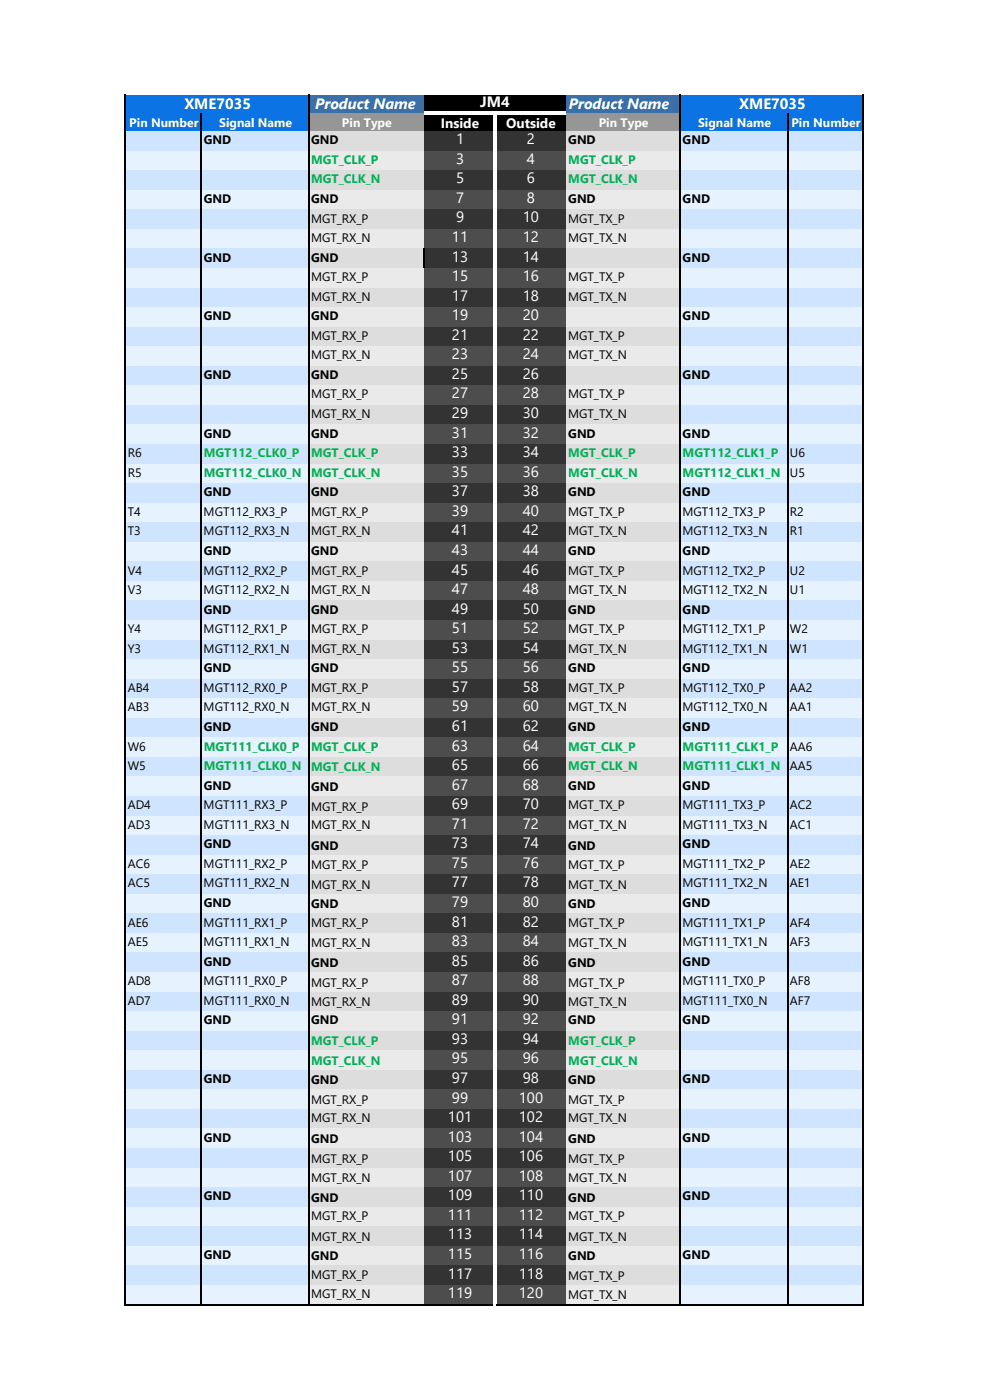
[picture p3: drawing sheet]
<svg xmlns="http://www.w3.org/2000/svg" width="210mm" height="297mm" viewBox="0 0 210 297" stroke-linecap="round" stroke-linejoin="round" font-family="sans-serif">
<defs><g id="words">
<g font-size="3.2" fill="#fff">
<text x="39.1" y="23.1">XME7035</text>
<text x="66.8" y="23.2">Product Name</text>
<text x="101.9" y="22.6">JM4</text>
<text x="120.6" y="23.2">Product Name</text>
<text x="156.8" y="23.1">XME7035</text>
<text x="96.7" y="30.6">1</text>
<text x="96.7" y="34.8">3</text>
<text x="111.8" y="30.6">2</text>
<text x="111.8" y="34.8">4</text>
<text x="96.7" y="38.9">5</text>
<text x="111.8" y="38.9">6</text>
<text x="96.7" y="43.1">7</text>
<text x="96.7" y="47.2">9</text>
<text x="110.9" y="47.2">10</text>
<text x="111.8" y="43.1">8</text>
<text x="95.9" y="51.4">11</text>
<text x="110.9" y="51.4">12</text>
<text x="95.9" y="55.5">13</text>
<text x="95.9" y="59.6">15</text>
<text x="110.9" y="55.5">14</text>
<text x="110.9" y="59.6">16</text>
<text x="95.9" y="63.8">17</text>
<text x="110.9" y="63.8">18</text>
<text x="95.9" y="67.9">19</text>
<text x="110.9" y="67.9">20</text>
<text x="95.9" y="72.1">21</text>
<text x="95.9" y="76.2">23</text>
<text x="110.9" y="72.1">22</text>
<text x="110.9" y="76.2">24</text>
<text x="95.9" y="80.4">25</text>
<text x="110.9" y="80.4">26</text>
<text x="95.9" y="84.5">27</text>
<text x="95.9" y="88.7">29</text>
<text x="110.9" y="84.5">28</text>
<text x="110.9" y="88.7">30</text>
<text x="95.9" y="92.8">31</text>
<text x="110.9" y="92.8">32</text>
<text x="95.9" y="97">33</text>
<text x="95.9" y="101.1">35</text>
<text x="110.9" y="97">34</text>
<text x="110.9" y="101.1">36</text>
<text x="95.9" y="105.3">37</text>
<text x="110.9" y="105.3">38</text>
<text x="95.9" y="109.4">39</text>
<text x="95.9" y="113.6">41</text>
<text x="110.9" y="109.4">40</text>
<text x="110.9" y="113.6">42</text>
<text x="95.9" y="117.7">43</text>
<text x="110.9" y="117.7">44</text>
<text x="95.9" y="121.9">45</text>
<text x="110.9" y="121.9">46</text>
<text x="95.9" y="126">47</text>
<text x="95.9" y="130.2">49</text>
<text x="110.9" y="126">48</text>
<text x="110.9" y="130.2">50</text>
<text x="95.9" y="134.3">51</text>
<text x="110.9" y="134.3">52</text>
<text x="95.9" y="138.5">53</text>
<text x="95.9" y="142.6">55</text>
<text x="110.9" y="138.5">54</text>
<text x="110.9" y="142.6">56</text>
<text x="95.9" y="146.8">57</text>
<text x="110.9" y="146.8">58</text>
<text x="95.9" y="150.9">59</text>
<text x="95.9" y="155.1">61</text>
<text x="110.9" y="150.9">60</text>
<text x="110.9" y="155.1">62</text>
<text x="95.9" y="159.2">63</text>
<text x="110.9" y="159.2">64</text>
<text x="95.9" y="163.4">65</text>
<text x="95.9" y="167.5">67</text>
<text x="110.9" y="163.4">66</text>
<text x="110.9" y="167.5">68</text>
<text x="95.9" y="171.7">69</text>
<text x="110.9" y="171.7">70</text>
<text x="95.9" y="175.8">71</text>
<text x="95.9" y="180">73</text>
<text x="110.9" y="175.8">72</text>
<text x="110.9" y="180">74</text>
<text x="95.9" y="184.1">75</text>
<text x="110.9" y="184.1">76</text>
<text x="95.9" y="188.3">77</text>
<text x="110.9" y="188.3">78</text>
<text x="95.9" y="192.4">79</text>
<text x="95.9" y="196.6">81</text>
<text x="110.9" y="192.4">80</text>
<text x="110.9" y="196.6">82</text>
<text x="95.9" y="200.7">83</text>
<text x="110.9" y="200.7">84</text>
<text x="95.9" y="204.9">85</text>
<text x="95.9" y="209">87</text>
<text x="110.9" y="204.9">86</text>
<text x="110.9" y="209">88</text>
<text x="95.9" y="213.1">89</text>
<text x="110.9" y="213.1">90</text>
<text x="95.9" y="217.3">91</text>
<text x="95.9" y="221.4">93</text>
<text x="110.9" y="217.3">92</text>
<text x="110.9" y="221.4">94</text>
<text x="95.9" y="225.6">95</text>
<text x="110.9" y="225.6">96</text>
<text x="95.9" y="229.7">97</text>
<text x="95.9" y="233.9">99</text>
<text x="110.1" y="233.9">100</text>
<text x="110.9" y="229.7">98</text>
<text x="95" y="238">101</text>
<text x="110.1" y="238">102</text>
<text x="95" y="242.2">103</text>
<text x="110.1" y="242.2">104</text>
<text x="95" y="246.3">105</text>
<text x="95" y="250.5">107</text>
<text x="110.1" y="246.3">106</text>
<text x="110.1" y="250.5">108</text>
<text x="95" y="254.6">109</text>
<text x="110.1" y="254.6">110</text>
<text x="95" y="258.8">111</text>
<text x="95" y="262.9">113</text>
<text x="110.1" y="258.8">112</text>
<text x="110.1" y="262.9">114</text>
<text x="95" y="267.1">115</text>
<text x="110.1" y="267.1">116</text>
<text x="95" y="271.2">117</text>
<text x="95" y="275.4">119</text>
<text x="110.1" y="271.2">118</text>
<text x="110.1" y="275.4">120</text>
</g>
<g font-size="2.9" fill="#fff">
<text x="93.5" y="27.1">Inside</text>
<text x="107.4" y="27.1">Outside</text>
</g>
<g font-size="2.6" fill="#fff">
<text x="27.4" y="26.9">Pin Number</text>
<text x="46.5" y="26.9">Signal Name</text>
<text x="72.5" y="26.9">Pin Type</text>
<text x="127" y="26.9">Pin Type</text>
<text x="148.1" y="26.9">Signal Name</text>
<text x="167.9" y="26.9">Pin Number</text>
</g>
<g font-size="2.6">
<text x="43.2" y="30.6">GND</text>
<text x="66" y="30.6">GND</text>
<text x="120.5" y="30.6">GND</text>
<text x="144.8" y="30.6">GND</text>
<text x="43.2" y="43.1">GND</text>
<text x="66" y="47.2">MGT_RX_P</text>
<text x="66" y="43.1">GND</text>
<text x="120.5" y="47.2">MGT_TX_P</text>
<text x="120.5" y="43.1">GND</text>
<text x="144.8" y="43.1">GND</text>
<text x="66" y="51.3">MGT_RX_N</text>
<text x="120.5" y="51.3">MGT_TX_N</text>
<text x="43.2" y="55.5">GND</text>
<text x="66" y="59.6">MGT_RX_P</text>
<text x="66" y="55.5">GND</text>
<text x="120.5" y="59.6">MGT_TX_P</text>
<text x="144.8" y="55.5">GND</text>
<text x="66" y="63.8">MGT_RX_N</text>
<text x="120.5" y="63.8">MGT_TX_N</text>
<text x="43.2" y="67.9">GND</text>
<text x="66" y="67.9">GND</text>
<text x="144.8" y="67.9">GND</text>
<text x="66" y="72.1">MGT_RX_P</text>
<text x="66" y="76.2">MGT_RX_N</text>
<text x="120.5" y="72.1">MGT_TX_P</text>
<text x="120.5" y="76.2">MGT_TX_N</text>
<text x="43.2" y="80.4">GND</text>
<text x="66" y="80.4">GND</text>
<text x="144.8" y="80.4">GND</text>
<text x="66" y="84.5">MGT_RX_P</text>
<text x="66" y="88.7">MGT_RX_N</text>
<text x="120.5" y="84.5">MGT_TX_P</text>
<text x="120.5" y="88.7">MGT_TX_N</text>
<text x="43.2" y="92.8">GND</text>
<text x="66" y="92.8">GND</text>
<text x="120.5" y="92.8">GND</text>
<text x="144.8" y="92.8">GND</text>
<text x="27.1" y="97">R6</text>
<text x="27.1" y="101.1">R5</text>
<text x="167.6" y="97">U6</text>
<text x="167.6" y="101.1">U5</text>
<text x="43.2" y="105.3">GND</text>
<text x="66" y="105.3">GND</text>
<text x="120.5" y="105.3">GND</text>
<text x="144.8" y="105.3">GND</text>
<text x="27.1" y="109.4">T4</text>
<text x="27.1" y="113.6">T3</text>
<text x="43.2" y="109.4">MGT112_RX3_P</text>
<text x="43.2" y="113.6">MGT112_RX3_N</text>
<text x="66" y="109.4">MGT_RX_P</text>
<text x="66" y="113.6">MGT_RX_N</text>
<text x="120.5" y="109.4">MGT_TX_P</text>
<text x="120.5" y="113.6">MGT_TX_N</text>
<text x="144.8" y="109.4">MGT112_TX3_P</text>
<text x="144.8" y="113.6">MGT112_TX3_N</text>
<text x="167.6" y="109.4">R2</text>
<text x="167.6" y="113.6">R1</text>
<text x="43.2" y="117.7">GND</text>
<text x="66" y="117.7">GND</text>
<text x="120.5" y="117.7">GND</text>
<text x="144.8" y="117.7">GND</text>
<text x="27.1" y="121.9">V4</text>
<text x="43.2" y="121.9">MGT112_RX2_P</text>
<text x="66" y="121.9">MGT_RX_P</text>
<text x="120.5" y="121.9">MGT_TX_P</text>
<text x="144.8" y="121.9">MGT112_TX2_P</text>
<text x="167.6" y="121.9">U2</text>
<text x="27.1" y="126">V3</text>
<text x="43.2" y="126">MGT112_RX2_N</text>
<text x="43.2" y="130.2">GND</text>
<text x="66" y="126">MGT_RX_N</text>
<text x="66" y="130.2">GND</text>
<text x="120.5" y="126">MGT_TX_N</text>
<text x="120.5" y="130.2">GND</text>
<text x="144.8" y="126">MGT112_TX2_N</text>
<text x="144.8" y="130.2">GND</text>
<text x="167.6" y="126">U1</text>
<text x="27.1" y="134.3">Y4</text>
<text x="43.2" y="134.3">MGT112_RX1_P</text>
<text x="66" y="134.3">MGT_RX_P</text>
<text x="120.5" y="134.3">MGT_TX_P</text>
<text x="144.8" y="134.3">MGT112_TX1_P</text>
<text x="167.6" y="134.3">W2</text>
<text x="27.1" y="138.5">Y3</text>
<text x="43.2" y="138.5">MGT112_RX1_N</text>
<text x="43.2" y="142.6">GND</text>
<text x="66" y="138.5">MGT_RX_N</text>
<text x="66" y="142.6">GND</text>
<text x="120.5" y="138.5">MGT_TX_N</text>
<text x="120.5" y="142.6">GND</text>
<text x="144.8" y="138.5">MGT112_TX1_N</text>
<text x="144.8" y="142.6">GND</text>
<text x="167.6" y="138.5">W1</text>
<text x="27.1" y="146.8">AB4</text>
<text x="43.2" y="146.8">MGT112_RX0_P</text>
<text x="66" y="146.8">MGT_RX_P</text>
<text x="120.5" y="146.8">MGT_TX_P</text>
<text x="144.8" y="146.8">MGT112_TX0_P</text>
<text x="167.6" y="146.8">AA2</text>
<text x="27.1" y="150.9">AB3</text>
<text x="43.2" y="150.9">MGT112_RX0_N</text>
<text x="43.2" y="155.1">GND</text>
<text x="66" y="150.9">MGT_RX_N</text>
<text x="66" y="155.1">GND</text>
<text x="120.5" y="150.9">MGT_TX_N</text>
<text x="120.5" y="155.1">GND</text>
<text x="144.8" y="150.9">MGT112_TX0_N</text>
<text x="144.8" y="155.1">GND</text>
<text x="167.6" y="150.9">AA1</text>
<text x="27.1" y="159.2">W6</text>
<text x="167.6" y="159.2">AA6</text>
<text x="27.1" y="163.4">W5</text>
<text x="43.2" y="167.5">GND</text>
<text x="66" y="167.8">GND</text>
<text x="120.5" y="167.5">GND</text>
<text x="144.8" y="167.5">GND</text>
<text x="167.6" y="163.4">AA5</text>
<text x="27.1" y="171.7">AD4</text>
<text x="43.2" y="171.7">MGT111_RX3_P</text>
<text x="66" y="172">MGT_RX_P</text>
<text x="120.5" y="171.7">MGT_TX_P</text>
<text x="144.8" y="171.7">MGT111_TX3_P</text>
<text x="167.6" y="171.7">AC2</text>
<text x="27.1" y="175.8">AD3</text>
<text x="43.2" y="175.8">MGT111_RX3_N</text>
<text x="43.2" y="180">GND</text>
<text x="66" y="175.8">MGT_RX_N</text>
<text x="120.5" y="175.8">MGT_TX_N</text>
<text x="144.8" y="175.8">MGT111_TX3_N</text>
<text x="144.8" y="180">GND</text>
<text x="167.6" y="175.8">AC1</text>
<text x="27.1" y="184.1">AC6</text>
<text x="43.2" y="184.1">MGT111_RX2_P</text>
<text x="66" y="184.4">MGT_RX_P</text>
<text x="66" y="180.3">GND</text>
<text x="120.5" y="184.4">MGT_TX_P</text>
<text x="120.5" y="180.3">GND</text>
<text x="144.8" y="184.1">MGT111_TX2_P</text>
<text x="167.6" y="184.1">AE2</text>
<text x="27.1" y="188.3">AC5</text>
<text x="43.2" y="188.3">MGT111_RX2_N</text>
<text x="66" y="188.6">MGT_RX_N</text>
<text x="120.5" y="188.6">MGT_TX_N</text>
<text x="144.8" y="188.3">MGT111_TX2_N</text>
<text x="167.6" y="188.3">AE1</text>
<text x="27.1" y="196.6">AE6</text>
<text x="43.2" y="196.6">MGT111_RX1_P</text>
<text x="43.2" y="192.4">GND</text>
<text x="66" y="196.6">MGT_RX_P</text>
<text x="66" y="192.7">GND</text>
<text x="120.5" y="196.6">MGT_TX_P</text>
<text x="120.5" y="192.7">GND</text>
<text x="144.8" y="196.6">MGT111_TX1_P</text>
<text x="144.8" y="192.4">GND</text>
<text x="167.6" y="196.6">AF4</text>
<text x="27.1" y="200.7">AE5</text>
<text x="43.2" y="200.7">MGT111_RX1_N</text>
<text x="66" y="201">MGT_RX_N</text>
<text x="120.5" y="201">MGT_TX_N</text>
<text x="144.8" y="200.7">MGT111_TX1_N</text>
<text x="167.6" y="200.7">AF3</text>
<text x="27.1" y="209">AD8</text>
<text x="43.2" y="209">MGT111_RX0_P</text>
<text x="43.2" y="204.9">GND</text>
<text x="66" y="209.3">MGT_RX_P</text>
<text x="66" y="205.1">GND</text>
<text x="120.5" y="209.3">MGT_TX_P</text>
<text x="120.5" y="205.1">GND</text>
<text x="144.8" y="209">MGT111_TX0_P</text>
<text x="144.8" y="204.9">GND</text>
<text x="167.6" y="209">AF8</text>
<text x="27.1" y="213.1">AD7</text>
<text x="43.2" y="213.1">MGT111_RX0_N</text>
<text x="66" y="213.4">MGT_RX_N</text>
<text x="120.5" y="213.4">MGT_TX_N</text>
<text x="144.8" y="213.1">MGT111_TX0_N</text>
<text x="167.6" y="213.1">AF7</text>
<text x="43.2" y="217.3">GND</text>
<text x="66" y="217.3">GND</text>
<text x="120.5" y="217.3">GND</text>
<text x="144.8" y="217.3">GND</text>
<text x="43.2" y="229.7">GND</text>
<text x="66" y="230">GND</text>
<text x="120.5" y="230">GND</text>
<text x="144.8" y="229.7">GND</text>
<text x="66" y="234.2">MGT_RX_P</text>
<text x="66" y="238">MGT_RX_N</text>
<text x="120.5" y="234.2">MGT_TX_P</text>
<text x="120.5" y="238">MGT_TX_N</text>
<text x="43.2" y="242.2">GND</text>
<text x="66" y="242.5">GND</text>
<text x="120.5" y="242.5">GND</text>
<text x="144.8" y="242.2">GND</text>
<text x="66" y="246.6">MGT_RX_P</text>
<text x="66" y="250.8">MGT_RX_N</text>
<text x="120.5" y="246.6">MGT_TX_P</text>
<text x="120.5" y="250.8">MGT_TX_N</text>
<text x="43.2" y="254.6">GND</text>
<text x="66" y="254.9">GND</text>
<text x="120.5" y="254.9">GND</text>
<text x="144.8" y="254.6">GND</text>
<text x="66" y="258.8">MGT_RX_P</text>
<text x="66" y="263.2">MGT_RX_N</text>
<text x="120.5" y="258.8">MGT_TX_P</text>
<text x="120.5" y="263.2">MGT_TX_N</text>
<text x="43.2" y="267.1">GND</text>
<text x="66" y="267.4">GND</text>
<text x="120.5" y="267.4">GND</text>
<text x="144.8" y="267.1">GND</text>
<text x="66" y="271.2">MGT_RX_P</text>
<text x="66" y="275.4">MGT_RX_N</text>
<text x="120.5" y="271.5">MGT_TX_P</text>
<text x="120.5" y="275.7">MGT_TX_N</text>
</g>
<g font-size="2.6" fill="#00b050">
<text x="66" y="34.8">MGT_CLK_P</text>
<text x="120.5" y="34.8">MGT_CLK_P</text>
<text x="66" y="38.9">MGT_CLK_N</text>
<text x="120.5" y="38.9">MGT_CLK_N</text>
<text x="43.2" y="97">MGT112_CLK0_P</text>
<text x="43.2" y="101.1">MGT112_CLK0_N</text>
<text x="66" y="97">MGT_CLK_P</text>
<text x="66" y="101.1">MGT_CLK_N</text>
<text x="120.5" y="97">MGT_CLK_P</text>
<text x="120.5" y="101.1">MGT_CLK_N</text>
<text x="144.8" y="97">MGT112_CLK1_P</text>
<text x="144.8" y="101.1">MGT112_CLK1_N</text>
<text x="43.2" y="159.2">MGT111_CLK0_P</text>
<text x="66" y="159.2">MGT_CLK_P</text>
<text x="120.5" y="159.2">MGT_CLK_P</text>
<text x="144.8" y="159.2">MGT111_CLK1_P</text>
<text x="43.2" y="163.4">MGT111_CLK0_N</text>
<text x="66" y="163.7">MGT_CLK_N</text>
<text x="120.5" y="163.4">MGT_CLK_N</text>
<text x="144.8" y="163.4">MGT111_CLK1_N</text>
<text x="66" y="221.7">MGT_CLK_P</text>
<text x="120.5" y="221.7">MGT_CLK_P</text>
<text x="66" y="225.9">MGT_CLK_N</text>
<text x="120.5" y="225.9">MGT_CLK_N</text>
</g>
</g></defs>
<path d="M26.8 20.1h38.7v4h-38.7z" fill="#0b73e4"/>
<path d="M65.5 20.1h24.4v4h-24.4z" fill="#3a6fa8"/>
<path d="M89.9 20.1h30.1v4h-30.1z" fill="#000"/>
<path d="M120 20.1h24.3v4h-24.3z" fill="#3a6fa8"/>
<g fill="#0b73e4">
<path d="M144.3 20.1h38.9v4h-38.9z"/>
<path d="M26.8 24.1h38.7v3.8h-38.7z"/>
</g>
<path d="M65.5 24.1h24.4v3.8h-24.4z" fill="#969696"/>
<path d="M89.9 24.1h30.1v3.8h-30.1z" fill="#000"/>
<path d="M120 24.1h24.3v3.8h-24.3z" fill="#969696"/>
<path d="M144.3 24.1h38.9v3.8h-38.9z" fill="#0b73e4"/>
<path d="M26.8 27.9h38.7v4.1h-38.7z" fill="#cfe5ff"/>
<path d="M65.5 27.9h24.4v4.1h-24.4z" fill="#ddd"/>
<path d="M89.9 27.9h30.1v4.1h-30.1z" fill="#333"/>
<path d="M120 27.9h24.3v4.1h-24.3z" fill="#ddd"/>
<path d="M144.3 27.9h38.9v4.1h-38.9z" fill="#cfe5ff"/>
<path d="M26.8 32h38.7v4.2h-38.7z" fill="#e7f2ff"/>
<path d="M65.5 32h24.4v4.2h-24.4z" fill="#eaeaea"/>
<path d="M89.9 32h30.1v4.2h-30.1z" fill="#4d4d4d"/>
<path d="M120 32h24.3v4.2h-24.3z" fill="#eaeaea"/>
<path d="M144.3 32h38.9v4.2h-38.9z" fill="#e7f2ff"/>
<path d="M26.8 36.2h38.7v4.1h-38.7z" fill="#cfe5ff"/>
<path d="M65.5 36.2h24.4v4.1h-24.4z" fill="#ddd"/>
<path d="M89.9 36.2h30.1v4.1h-30.1z" fill="#333"/>
<path d="M120 36.2h24.3v4.1h-24.3z" fill="#ddd"/>
<path d="M144.3 36.2h38.9v4.1h-38.9z" fill="#cfe5ff"/>
<path d="M26.8 40.3h38.7v4.2h-38.7z" fill="#e7f2ff"/>
<path d="M65.5 40.3h24.4v4.2h-24.4z" fill="#eaeaea"/>
<path d="M89.9 40.3h30.1v4.2h-30.1z" fill="#4d4d4d"/>
<path d="M120 40.3h24.3v4.2h-24.3z" fill="#eaeaea"/>
<path d="M144.3 40.3h38.9v4.2h-38.9z" fill="#e7f2ff"/>
<path d="M26.8 44.4h38.7v4.2h-38.7z" fill="#cfe5ff"/>
<path d="M65.5 44.4h24.4v4.2h-24.4z" fill="#ddd"/>
<path d="M89.9 44.4h30.1v4.2h-30.1z" fill="#333"/>
<path d="M120 44.4h24.3v4.2h-24.3z" fill="#ddd"/>
<path d="M144.3 44.4h38.9v4.2h-38.9z" fill="#cfe5ff"/>
<path d="M26.8 48.6h38.7v4.2h-38.7z" fill="#e7f2ff"/>
<path d="M65.5 48.6h24.4v4.2h-24.4z" fill="#eaeaea"/>
<path d="M89.9 48.6h30.1v4.2h-30.1z" fill="#4d4d4d"/>
<path d="M120 48.6h24.3v4.2h-24.3z" fill="#eaeaea"/>
<path d="M144.3 48.6h38.9v4.2h-38.9z" fill="#e7f2ff"/>
<path d="M26.8 52.7h38.7v4.2h-38.7z" fill="#cfe5ff"/>
<path d="M65.5 52.7h24.4v4.2h-24.4z" fill="#ddd"/>
<path d="M89.9 52.7h30.1v4.2h-30.1z" fill="#333"/>
<path d="M120 52.7h24.3v4.2h-24.3z" fill="#ddd"/>
<path d="M144.3 52.7h38.9v4.2h-38.9z" fill="#cfe5ff"/>
<path d="M26.8 56.9h38.7v4.2h-38.7z" fill="#e7f2ff"/>
<path d="M65.5 56.9h24.4v4.2h-24.4z" fill="#eaeaea"/>
<path d="M89.9 56.9h30.1v4.2h-30.1z" fill="#4d4d4d"/>
<path d="M120 56.9h24.3v4.2h-24.3z" fill="#eaeaea"/>
<path d="M144.3 56.9h38.9v4.2h-38.9z" fill="#e7f2ff"/>
<path d="M26.8 61h38.7v4.2h-38.7z" fill="#cfe5ff"/>
<path d="M65.5 61h24.4v4.2h-24.4z" fill="#ddd"/>
<path d="M89.9 61h30.1v4.2h-30.1z" fill="#333"/>
<path d="M120 61h24.3v4.2h-24.3z" fill="#ddd"/>
<path d="M144.3 61h38.9v4.2h-38.9z" fill="#cfe5ff"/>
<path d="M26.8 65.2h38.7v4.2h-38.7z" fill="#e7f2ff"/>
<path d="M65.5 65.2h24.4v4.2h-24.4z" fill="#eaeaea"/>
<path d="M89.9 65.2h30.1v4.2h-30.1z" fill="#4d4d4d"/>
<path d="M120 65.2h24.3v4.2h-24.3z" fill="#eaeaea"/>
<path d="M144.3 65.2h38.9v4.2h-38.9z" fill="#e7f2ff"/>
<path d="M26.8 69.3h38.7v4.2h-38.7z" fill="#cfe5ff"/>
<path d="M65.5 69.3h24.4v4.2h-24.4z" fill="#ddd"/>
<path d="M89.9 69.3h30.1v4.2h-30.1z" fill="#333"/>
<path d="M120 69.3h24.3v4.2h-24.3z" fill="#ddd"/>
<path d="M144.3 69.3h38.9v4.2h-38.9z" fill="#cfe5ff"/>
<path d="M26.8 73.5h38.7v4.2h-38.7z" fill="#e7f2ff"/>
<path d="M65.5 73.5h24.4v4.2h-24.4z" fill="#eaeaea"/>
<path d="M89.9 73.5h30.1v4.2h-30.1z" fill="#4d4d4d"/>
<path d="M120 73.5h24.3v4.2h-24.3z" fill="#eaeaea"/>
<path d="M144.3 73.5h38.9v4.2h-38.9z" fill="#e7f2ff"/>
<path d="M26.8 77.6h38.7v4.2h-38.7z" fill="#cfe5ff"/>
<path d="M65.5 77.6h24.4v4.2h-24.4z" fill="#ddd"/>
<path d="M89.9 77.6h30.1v4.2h-30.1z" fill="#333"/>
<path d="M120 77.6h24.3v4.2h-24.3z" fill="#ddd"/>
<path d="M144.3 77.6h38.9v4.2h-38.9z" fill="#cfe5ff"/>
<path d="M26.8 81.8h38.7v4.2h-38.7z" fill="#e7f2ff"/>
<path d="M65.5 81.8h24.4v4.2h-24.4z" fill="#eaeaea"/>
<path d="M89.9 81.8h30.1v4.2h-30.1z" fill="#4d4d4d"/>
<path d="M120 81.8h24.3v4.2h-24.3z" fill="#eaeaea"/>
<path d="M144.3 81.8h38.9v4.2h-38.9z" fill="#e7f2ff"/>
<path d="M26.8 85.9h38.7v4.2h-38.7z" fill="#cfe5ff"/>
<path d="M65.5 85.9h24.4v4.2h-24.4z" fill="#ddd"/>
<path d="M89.9 85.9h30.1v4.2h-30.1z" fill="#333"/>
<path d="M120 85.9h24.3v4.2h-24.3z" fill="#ddd"/>
<path d="M144.3 85.9h38.9v4.2h-38.9z" fill="#cfe5ff"/>
<path d="M26.8 90.1h38.7v4.2h-38.7z" fill="#e7f2ff"/>
<path d="M65.5 90.1h24.4v4.2h-24.4z" fill="#eaeaea"/>
<path d="M89.9 90.1h30.1v4.2h-30.1z" fill="#4d4d4d"/>
<path d="M120 90.1h24.3v4.2h-24.3z" fill="#eaeaea"/>
<path d="M144.3 90.1h38.9v4.2h-38.9z" fill="#e7f2ff"/>
<path d="M26.8 94.2h38.7v4.2h-38.7z" fill="#cfe5ff"/>
<path d="M65.5 94.2h24.4v4.2h-24.4z" fill="#ddd"/>
<path d="M89.9 94.2h30.1v4.2h-30.1z" fill="#333"/>
<path d="M120 94.2h24.3v4.2h-24.3z" fill="#ddd"/>
<path d="M144.3 94.2h38.9v4.2h-38.9z" fill="#cfe5ff"/>
<path d="M26.8 98.4h38.7v4.2h-38.7z" fill="#e7f2ff"/>
<path d="M65.5 98.4h24.4v4.2h-24.4z" fill="#eaeaea"/>
<path d="M89.9 98.4h30.1v4.2h-30.1z" fill="#4d4d4d"/>
<path d="M120 98.4h24.3v4.2h-24.3z" fill="#eaeaea"/>
<path d="M144.3 98.4h38.9v4.2h-38.9z" fill="#e7f2ff"/>
<path d="M26.8 102.5h38.7v4.2h-38.7z" fill="#cfe5ff"/>
<path d="M65.5 102.5h24.4v4.2h-24.4z" fill="#ddd"/>
<path d="M89.9 102.5h30.1v4.2h-30.1z" fill="#333"/>
<path d="M120 102.5h24.3v4.2h-24.3z" fill="#ddd"/>
<path d="M144.3 102.5h38.9v4.2h-38.9z" fill="#cfe5ff"/>
<path d="M26.8 106.7h38.7v4.1h-38.7z" fill="#e7f2ff"/>
<path d="M65.5 106.7h24.4v4.1h-24.4z" fill="#eaeaea"/>
<path d="M89.9 106.7h30.1v4.1h-30.1z" fill="#4d4d4d"/>
<path d="M120 106.7h24.3v4.1h-24.3z" fill="#eaeaea"/>
<path d="M144.3 106.7h38.9v4.1h-38.9z" fill="#e7f2ff"/>
<path d="M26.8 110.8h38.7v4.2h-38.7z" fill="#cfe5ff"/>
<path d="M65.5 110.8h24.4v4.2h-24.4z" fill="#ddd"/>
<path d="M89.9 110.8h30.1v4.2h-30.1z" fill="#333"/>
<path d="M120 110.8h24.3v4.2h-24.3z" fill="#ddd"/>
<path d="M144.3 110.8h38.9v4.2h-38.9z" fill="#cfe5ff"/>
<path d="M26.8 115h38.7v4.1h-38.7z" fill="#e7f2ff"/>
<path d="M65.5 115h24.4v4.1h-24.4z" fill="#eaeaea"/>
<path d="M89.9 115h30.1v4.1h-30.1z" fill="#4d4d4d"/>
<path d="M120 115h24.3v4.1h-24.3z" fill="#eaeaea"/>
<path d="M144.3 115h38.9v4.1h-38.9z" fill="#e7f2ff"/>
<path d="M26.8 119.1h38.7v4.2h-38.7z" fill="#cfe5ff"/>
<path d="M65.5 119.1h24.4v4.2h-24.4z" fill="#ddd"/>
<path d="M89.9 119.1h30.1v4.2h-30.1z" fill="#333"/>
<path d="M120 119.1h24.3v4.2h-24.3z" fill="#ddd"/>
<path d="M144.3 119.1h38.9v4.2h-38.9z" fill="#cfe5ff"/>
<path d="M26.8 123.3h38.7v4.1h-38.7z" fill="#e7f2ff"/>
<path d="M65.5 123.3h24.4v4.1h-24.4z" fill="#eaeaea"/>
<path d="M89.9 123.3h30.1v4.1h-30.1z" fill="#4d4d4d"/>
<path d="M120 123.3h24.3v4.1h-24.3z" fill="#eaeaea"/>
<path d="M144.3 123.3h38.9v4.1h-38.9z" fill="#e7f2ff"/>
<path d="M26.8 127.4h38.7v4.2h-38.7z" fill="#cfe5ff"/>
<path d="M65.5 127.4h24.4v4.2h-24.4z" fill="#ddd"/>
<path d="M89.9 127.4h30.1v4.2h-30.1z" fill="#333"/>
<path d="M120 127.4h24.3v4.2h-24.3z" fill="#ddd"/>
<path d="M144.3 127.4h38.9v4.2h-38.9z" fill="#cfe5ff"/>
<path d="M26.8 131.6h38.7v4.1h-38.7z" fill="#e7f2ff"/>
<path d="M65.5 131.6h24.4v4.1h-24.4z" fill="#eaeaea"/>
<path d="M89.9 131.6h30.1v4.1h-30.1z" fill="#4d4d4d"/>
<path d="M120 131.6h24.3v4.1h-24.3z" fill="#eaeaea"/>
<path d="M144.3 131.6h38.9v4.1h-38.9z" fill="#e7f2ff"/>
<path d="M26.8 135.7h38.7v4.2h-38.7z" fill="#cfe5ff"/>
<path d="M65.5 135.7h24.4v4.2h-24.4z" fill="#ddd"/>
<path d="M89.9 135.7h30.1v4.2h-30.1z" fill="#333"/>
<path d="M120 135.7h24.3v4.2h-24.3z" fill="#ddd"/>
<path d="M144.3 135.7h38.9v4.2h-38.9z" fill="#cfe5ff"/>
<path d="M26.8 139.9h38.7v4.1h-38.7z" fill="#e7f2ff"/>
<path d="M65.5 139.9h24.4v4.1h-24.4z" fill="#eaeaea"/>
<path d="M89.9 139.9h30.1v4.1h-30.1z" fill="#4d4d4d"/>
<path d="M120 139.9h24.3v4.1h-24.3z" fill="#eaeaea"/>
<path d="M144.3 139.9h38.9v4.1h-38.9z" fill="#e7f2ff"/>
<path d="M26.8 144h38.7v4.2h-38.7z" fill="#cfe5ff"/>
<path d="M65.5 144h24.4v4.2h-24.4z" fill="#ddd"/>
<path d="M89.9 144h30.1v4.2h-30.1z" fill="#333"/>
<path d="M120 144h24.3v4.2h-24.3z" fill="#ddd"/>
<path d="M144.3 144h38.9v4.2h-38.9z" fill="#cfe5ff"/>
<path d="M26.8 148.2h38.7v4.1h-38.7z" fill="#e7f2ff"/>
<path d="M65.5 148.2h24.4v4.1h-24.4z" fill="#eaeaea"/>
<path d="M89.9 148.2h30.1v4.1h-30.1z" fill="#4d4d4d"/>
<path d="M120 148.2h24.3v4.1h-24.3z" fill="#eaeaea"/>
<path d="M144.3 148.2h38.9v4.1h-38.9z" fill="#e7f2ff"/>
<path d="M26.8 152.3h38.7v4.2h-38.7z" fill="#cfe5ff"/>
<path d="M65.5 152.3h24.4v4.2h-24.4z" fill="#ddd"/>
<path d="M89.9 152.3h30.1v4.2h-30.1z" fill="#333"/>
<path d="M120 152.3h24.3v4.2h-24.3z" fill="#ddd"/>
<path d="M144.3 152.3h38.9v4.2h-38.9z" fill="#cfe5ff"/>
<path d="M26.8 156.5h38.7v4.1h-38.7z" fill="#e7f2ff"/>
<path d="M65.5 156.5h24.4v4.1h-24.4z" fill="#eaeaea"/>
<path d="M89.9 156.5h30.1v4.1h-30.1z" fill="#4d4d4d"/>
<path d="M120 156.5h24.3v4.1h-24.3z" fill="#eaeaea"/>
<path d="M144.3 156.5h38.9v4.1h-38.9z" fill="#e7f2ff"/>
<path d="M26.8 160.6h38.7v4.2h-38.7z" fill="#cfe5ff"/>
<path d="M65.5 160.6h24.4v4.2h-24.4z" fill="#ddd"/>
<path d="M89.9 160.6h30.1v4.2h-30.1z" fill="#333"/>
<path d="M120 160.6h24.3v4.2h-24.3z" fill="#ddd"/>
<path d="M144.3 160.6h38.9v4.2h-38.9z" fill="#cfe5ff"/>
<path d="M26.8 164.8h38.7v4.1h-38.7z" fill="#e7f2ff"/>
<path d="M65.5 164.8h24.4v4.1h-24.4z" fill="#eaeaea"/>
<path d="M89.9 164.8h30.1v4.1h-30.1z" fill="#4d4d4d"/>
<path d="M120 164.8h24.3v4.1h-24.3z" fill="#eaeaea"/>
<path d="M144.3 164.8h38.9v4.1h-38.9z" fill="#e7f2ff"/>
<path d="M26.8 168.9h38.7v4.2h-38.7z" fill="#cfe5ff"/>
<path d="M65.5 168.9h24.4v4.2h-24.4z" fill="#ddd"/>
<path d="M89.9 168.9h30.1v4.2h-30.1z" fill="#333"/>
<path d="M120 168.9h24.3v4.2h-24.3z" fill="#ddd"/>
<path d="M144.3 168.9h38.9v4.2h-38.9z" fill="#cfe5ff"/>
<path d="M26.8 173.1h38.7v4.1h-38.7z" fill="#e7f2ff"/>
<path d="M65.5 173.1h24.4v4.1h-24.4z" fill="#eaeaea"/>
<path d="M89.9 173.1h30.1v4.1h-30.1z" fill="#4d4d4d"/>
<path d="M120 173.1h24.3v4.1h-24.3z" fill="#eaeaea"/>
<path d="M144.3 173.1h38.9v4.1h-38.9z" fill="#e7f2ff"/>
<path d="M26.8 177.2h38.7v4.2h-38.7z" fill="#cfe5ff"/>
<path d="M65.5 177.2h24.4v4.2h-24.4z" fill="#ddd"/>
<path d="M89.9 177.2h30.1v4.2h-30.1z" fill="#333"/>
<path d="M120 177.2h24.3v4.2h-24.3z" fill="#ddd"/>
<path d="M144.3 177.2h38.9v4.2h-38.9z" fill="#cfe5ff"/>
<path d="M26.8 181.4h38.7v4.1h-38.7z" fill="#e7f2ff"/>
<path d="M65.5 181.4h24.4v4.1h-24.4z" fill="#eaeaea"/>
<path d="M89.9 181.4h30.1v4.1h-30.1z" fill="#4d4d4d"/>
<path d="M120 181.4h24.3v4.1h-24.3z" fill="#eaeaea"/>
<path d="M144.3 181.4h38.9v4.1h-38.9z" fill="#e7f2ff"/>
<path d="M26.8 185.5h38.7v4.2h-38.7z" fill="#cfe5ff"/>
<path d="M65.5 185.5h24.4v4.2h-24.4z" fill="#ddd"/>
<path d="M89.9 185.5h30.1v4.2h-30.1z" fill="#333"/>
<path d="M120 185.5h24.3v4.2h-24.3z" fill="#ddd"/>
<path d="M144.3 185.5h38.9v4.2h-38.9z" fill="#cfe5ff"/>
<path d="M26.8 189.7h38.7v4.1h-38.7z" fill="#e7f2ff"/>
<path d="M65.5 189.7h24.4v4.1h-24.4z" fill="#eaeaea"/>
<path d="M89.9 189.7h30.1v4.1h-30.1z" fill="#4d4d4d"/>
<path d="M120 189.7h24.3v4.1h-24.3z" fill="#eaeaea"/>
<path d="M144.3 189.7h38.9v4.1h-38.9z" fill="#e7f2ff"/>
<path d="M26.8 193.8h38.7v4.2h-38.7z" fill="#cfe5ff"/>
<path d="M65.5 193.8h24.4v4.2h-24.4z" fill="#ddd"/>
<path d="M89.9 193.8h30.1v4.2h-30.1z" fill="#333"/>
<path d="M120 193.8h24.3v4.2h-24.3z" fill="#ddd"/>
<path d="M144.3 193.8h38.9v4.2h-38.9z" fill="#cfe5ff"/>
<path d="M26.8 198h38.7v4.1h-38.7z" fill="#e7f2ff"/>
<path d="M65.5 198h24.4v4.1h-24.4z" fill="#eaeaea"/>
<path d="M89.9 198h30.1v4.1h-30.1z" fill="#4d4d4d"/>
<path d="M120 198h24.3v4.1h-24.3z" fill="#eaeaea"/>
<path d="M144.3 198h38.9v4.1h-38.9z" fill="#e7f2ff"/>
<path d="M26.8 202.1h38.7v4.2h-38.7z" fill="#cfe5ff"/>
<path d="M65.5 202.1h24.4v4.2h-24.4z" fill="#ddd"/>
<path d="M89.9 202.1h30.1v4.2h-30.1z" fill="#333"/>
<path d="M120 202.1h24.3v4.2h-24.3z" fill="#ddd"/>
<path d="M144.3 202.1h38.9v4.2h-38.9z" fill="#cfe5ff"/>
<path d="M26.8 206.2h38.7v4.2h-38.7z" fill="#e7f2ff"/>
<path d="M65.5 206.2h24.4v4.2h-24.4z" fill="#eaeaea"/>
<path d="M89.9 206.2h30.1v4.2h-30.1z" fill="#4d4d4d"/>
<path d="M120 206.2h24.3v4.2h-24.3z" fill="#eaeaea"/>
<path d="M144.3 206.2h38.9v4.2h-38.9z" fill="#e7f2ff"/>
<path d="M26.8 210.4h38.7v4.2h-38.7z" fill="#cfe5ff"/>
<path d="M65.5 210.4h24.4v4.2h-24.4z" fill="#ddd"/>
<path d="M89.9 210.4h30.1v4.2h-30.1z" fill="#333"/>
<path d="M120 210.4h24.3v4.2h-24.3z" fill="#ddd"/>
<path d="M144.3 210.4h38.9v4.2h-38.9z" fill="#cfe5ff"/>
<path d="M26.8 214.5h38.7v4.2h-38.7z" fill="#e7f2ff"/>
<path d="M65.5 214.5h24.4v4.2h-24.4z" fill="#eaeaea"/>
<path d="M89.9 214.5h30.1v4.2h-30.1z" fill="#4d4d4d"/>
<path d="M120 214.5h24.3v4.2h-24.3z" fill="#eaeaea"/>
<path d="M144.3 214.5h38.9v4.2h-38.9z" fill="#e7f2ff"/>
<path d="M26.8 218.7h38.7v4.2h-38.7z" fill="#cfe5ff"/>
<path d="M65.5 218.7h24.4v4.2h-24.4z" fill="#ddd"/>
<path d="M89.9 218.7h30.1v4.2h-30.1z" fill="#333"/>
<path d="M120 218.7h24.3v4.2h-24.3z" fill="#ddd"/>
<path d="M144.3 218.7h38.9v4.2h-38.9z" fill="#cfe5ff"/>
<path d="M26.8 222.8h38.7v4.2h-38.7z" fill="#e7f2ff"/>
<path d="M65.5 222.8h24.4v4.2h-24.4z" fill="#eaeaea"/>
<path d="M89.9 222.8h30.1v4.2h-30.1z" fill="#4d4d4d"/>
<path d="M120 222.8h24.3v4.2h-24.3z" fill="#eaeaea"/>
<path d="M144.3 222.8h38.9v4.2h-38.9z" fill="#e7f2ff"/>
<path d="M26.8 227h38.7v4.2h-38.7z" fill="#cfe5ff"/>
<path d="M65.5 227h24.4v4.2h-24.4z" fill="#ddd"/>
<path d="M89.9 227h30.1v4.2h-30.1z" fill="#333"/>
<path d="M120 227h24.3v4.2h-24.3z" fill="#ddd"/>
<path d="M144.3 227h38.9v4.2h-38.9z" fill="#cfe5ff"/>
<path d="M26.8 231.1h38.7v4.2h-38.7z" fill="#e7f2ff"/>
<path d="M65.5 231.1h24.4v4.2h-24.4z" fill="#eaeaea"/>
<path d="M89.9 231.1h30.1v4.2h-30.1z" fill="#4d4d4d"/>
<path d="M120 231.1h24.3v4.2h-24.3z" fill="#eaeaea"/>
<path d="M144.3 231.1h38.9v4.2h-38.9z" fill="#e7f2ff"/>
<path d="M26.8 235.3h38.7v4.2h-38.7z" fill="#cfe5ff"/>
<path d="M65.5 235.3h24.4v4.2h-24.4z" fill="#ddd"/>
<path d="M89.9 235.3h30.1v4.2h-30.1z" fill="#333"/>
<path d="M120 235.3h24.3v4.2h-24.3z" fill="#ddd"/>
<path d="M144.3 235.3h38.9v4.2h-38.9z" fill="#cfe5ff"/>
<path d="M26.8 239.4h38.7v4.2h-38.7z" fill="#e7f2ff"/>
<path d="M65.5 239.4h24.4v4.2h-24.4z" fill="#eaeaea"/>
<path d="M89.9 239.4h30.1v4.2h-30.1z" fill="#4d4d4d"/>
<path d="M120 239.4h24.3v4.2h-24.3z" fill="#eaeaea"/>
<path d="M144.3 239.4h38.9v4.2h-38.9z" fill="#e7f2ff"/>
<path d="M26.8 243.6h38.7v4.2h-38.7z" fill="#cfe5ff"/>
<path d="M65.5 243.6h24.4v4.2h-24.4z" fill="#ddd"/>
<path d="M89.9 243.6h30.1v4.2h-30.1z" fill="#333"/>
<path d="M120 243.6h24.3v4.2h-24.3z" fill="#ddd"/>
<path d="M144.3 243.6h38.9v4.2h-38.9z" fill="#cfe5ff"/>
<path d="M26.8 247.7h38.7v4.2h-38.7z" fill="#e7f2ff"/>
<path d="M65.5 247.7h24.4v4.2h-24.4z" fill="#eaeaea"/>
<path d="M89.9 247.7h30.1v4.2h-30.1z" fill="#4d4d4d"/>
<path d="M120 247.7h24.3v4.2h-24.3z" fill="#eaeaea"/>
<path d="M144.3 247.7h38.9v4.2h-38.9z" fill="#e7f2ff"/>
<path d="M26.8 251.9h38.7v4.2h-38.7z" fill="#cfe5ff"/>
<path d="M65.5 251.9h24.4v4.2h-24.4z" fill="#ddd"/>
<path d="M89.9 251.9h30.1v4.2h-30.1z" fill="#333"/>
<path d="M120 251.9h24.3v4.2h-24.3z" fill="#ddd"/>
<path d="M144.3 251.9h38.9v4.2h-38.9z" fill="#cfe5ff"/>
<path d="M26.8 256h38.7v4.2h-38.7z" fill="#e7f2ff"/>
<path d="M65.5 256h24.4v4.2h-24.4z" fill="#eaeaea"/>
<path d="M89.9 256h30.1v4.2h-30.1z" fill="#4d4d4d"/>
<path d="M120 256h24.3v4.2h-24.3z" fill="#eaeaea"/>
<path d="M144.3 256h38.9v4.2h-38.9z" fill="#e7f2ff"/>
<path d="M26.8 260.2h38.7v4.2h-38.7z" fill="#cfe5ff"/>
<path d="M65.5 260.2h24.4v4.2h-24.4z" fill="#ddd"/>
<path d="M89.9 260.2h30.1v4.2h-30.1z" fill="#333"/>
<path d="M120 260.2h24.3v4.2h-24.3z" fill="#ddd"/>
<path d="M144.3 260.2h38.9v4.2h-38.9z" fill="#cfe5ff"/>
<path d="M26.8 264.3h38.7v4.2h-38.7z" fill="#e7f2ff"/>
<path d="M65.5 264.3h24.4v4.2h-24.4z" fill="#eaeaea"/>
<path d="M89.9 264.3h30.1v4.2h-30.1z" fill="#4d4d4d"/>
<path d="M120 264.3h24.3v4.2h-24.3z" fill="#eaeaea"/>
<path d="M144.3 264.3h38.9v4.2h-38.9z" fill="#e7f2ff"/>
<path d="M26.8 268.5h38.7v4.1h-38.7z" fill="#cfe5ff"/>
<path d="M65.5 268.5h24.4v4.1h-24.4z" fill="#ddd"/>
<path d="M89.9 268.5h30.1v4.1h-30.1z" fill="#333"/>
<path d="M120 268.5h24.3v4.1h-24.3z" fill="#ddd"/>
<path d="M144.3 268.5h38.9v4.1h-38.9z" fill="#cfe5ff"/>
<path d="M26.8 272.6h38.7v4.2h-38.7z" fill="#e7f2ff"/>
<path d="M65.5 272.6h24.4v4.2h-24.4z" fill="#eaeaea"/>
<path d="M89.9 272.6h30.1v4.2h-30.1z" fill="#4d4d4d"/>
<path d="M120 272.6h24.3v4.2h-24.3z" fill="#eaeaea"/>
<path d="M144.3 272.6h38.9v4.2h-38.9z" fill="#e7f2ff"/>
<path d="M26.6 19.9v257M65.5 19.9v257M144.3 19.9v257M183.1 19.9v257M42.7 24.1v252.8M167.1 24.1v252.8M26.8 276.8h77.8" fill="none" stroke="#000" stroke-width=".28"/>
<path d="M104.6 24.5h.8v252.4h-.8z" fill="#fff"/>
<path d="M89.9 52.7v4.2" fill="none" stroke="#000" stroke-width=".28"/>
<path d="M89.9 23.7h30.1v.8h-30.1z" fill="#fff"/>
<path d="M105.4 276.8h77.9" fill="none" stroke="#000" stroke-width=".28"/>
<use href="#words"/>
</svg>
